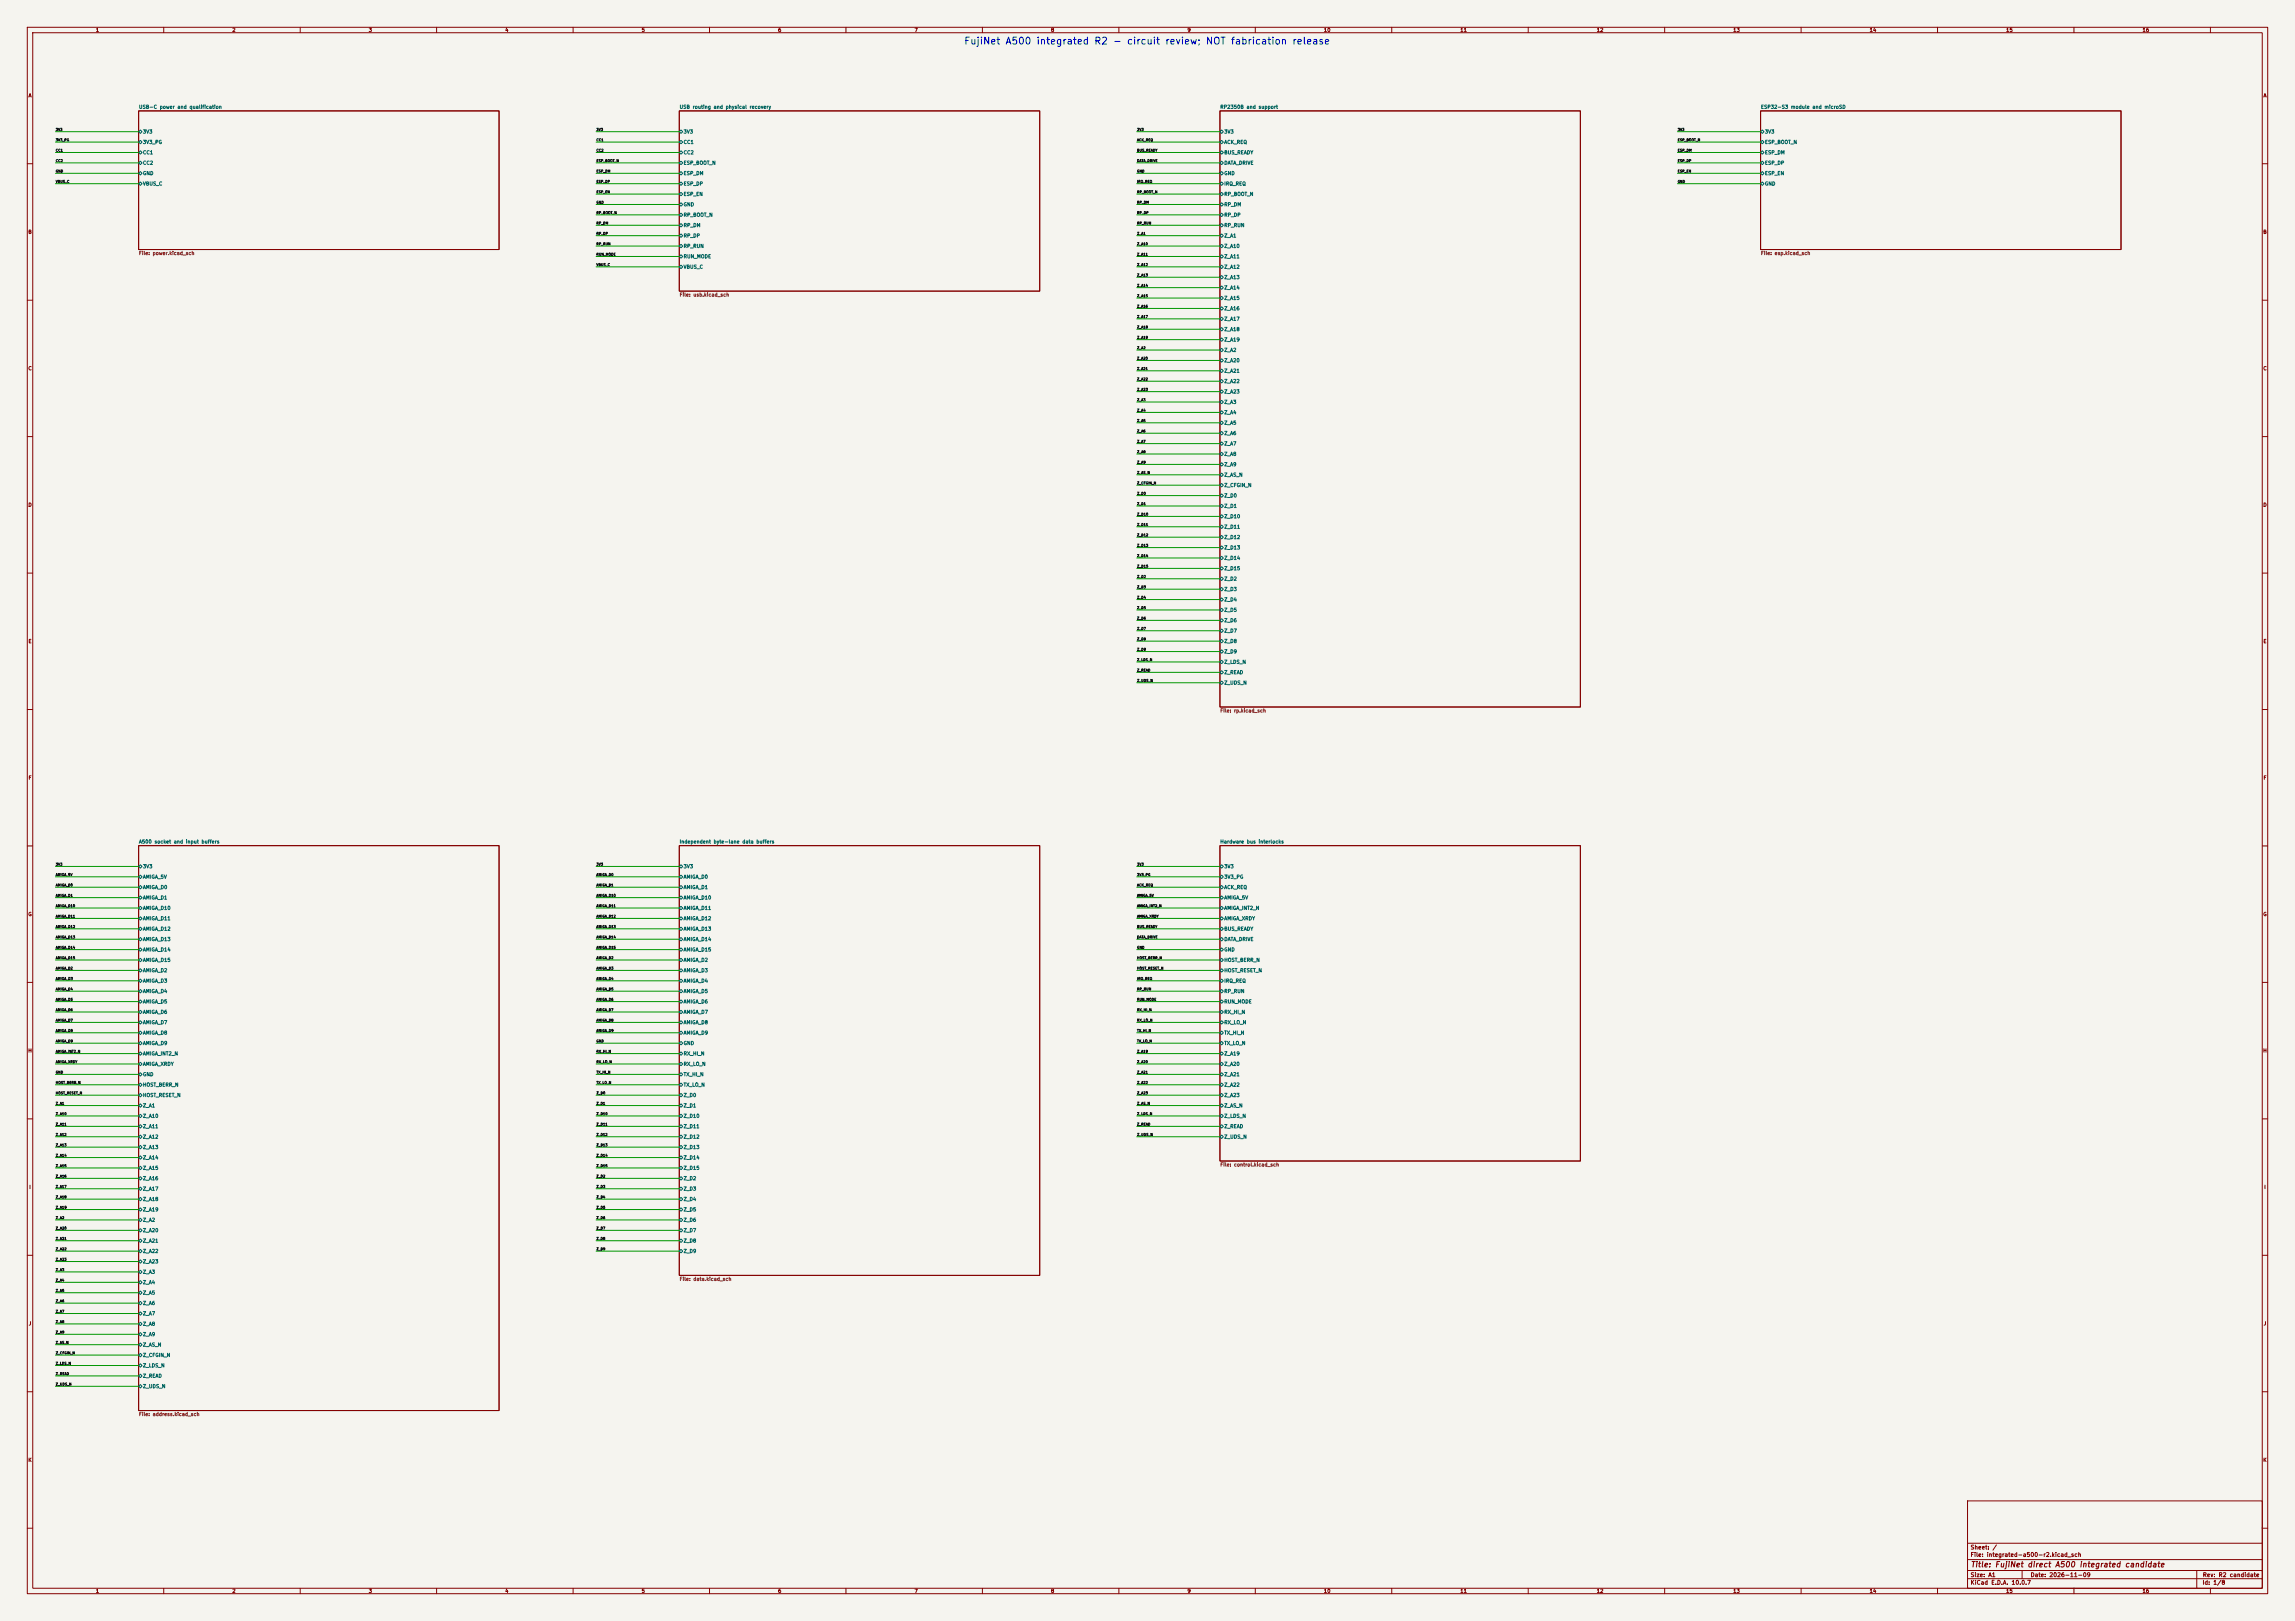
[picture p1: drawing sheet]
<svg xmlns="http://www.w3.org/2000/svg" width="841mm" height="594mm" viewBox="0 0 841 594" stroke-linecap="round" stroke-linejoin="round" font-family="sans-serif">
<defs><g id="words">
<text font-size="2.5" fill="#0000c2" x="353.1" y="16.9">FujiNet A500 integrated R2 - circuit review; NOT fabrication release</text>
<text font-size="2" fill="#840000" x="722" y="574.8">Title: FujiNet direct A500 integrated candidate</text>
<g font-size="1.5" fill="#840000">
<text x="721.9" y="568.1">Sheet: /</text>
<text x="721.9" y="570.8">File: integrated-a500-r2.kicad_sch</text>
<text x="721.9" y="581">KiCad E.D.A. 10.0.7</text>
<text x="721.9" y="578.2">Size: A1</text>
<text x="743.9" y="578.2">Date: 2026-11-09</text>
<text x="806.9" y="581">Id: 1/8</text>
<text x="807" y="578.2">Rev: R2 candidate</text>
</g>
<g font-size="1.3" fill="#840000">
<text x="35" y="12">1</text>
<text x="85" y="12">2</text>
<text x="135" y="12">3</text>
<text x="185" y="12">4</text>
<text x="235" y="12">5</text>
<text x="285" y="12">6</text>
<text x="335" y="12">7</text>
<text x="385" y="12">8</text>
<text x="435" y="12">9</text>
<text x="485" y="12">10</text>
<text x="535" y="12">11</text>
<text x="585" y="12">12</text>
<text x="635" y="12">13</text>
<text x="685" y="12">14</text>
<text x="735" y="12">15</text>
<text x="785" y="12">16</text>
<text x="10.3" y="36">A</text>
<text x="829.3" y="36">A</text>
<text x="10.2" y="86">B</text>
<text x="829.2" y="86">B</text>
<text x="10.2" y="136">C</text>
<text x="829.2" y="136">C</text>
<text x="10.2" y="186">D</text>
<text x="829.2" y="186">D</text>
<text x="10.3" y="236">E</text>
<text x="829.3" y="236">E</text>
<text x="10.3" y="286">F</text>
<text x="829.3" y="286">F</text>
<text x="10.2" y="336">G</text>
<text x="829.2" y="336">G</text>
<text x="10.2" y="386">H</text>
<text x="829.2" y="386">H</text>
<text x="10.6" y="436">I</text>
<text x="829.6" y="436">I</text>
<text x="10.4" y="486">J</text>
<text x="829.4" y="486">J</text>
<text x="10.2" y="536">K</text>
<text x="829.2" y="536">K</text>
<text x="35" y="584">1</text>
<text x="85" y="584">2</text>
<text x="135" y="584">3</text>
<text x="185" y="584">4</text>
<text x="235" y="584">5</text>
<text x="285" y="584">6</text>
<text x="335" y="584">7</text>
<text x="385" y="584">8</text>
<text x="435" y="584">9</text>
<text x="485" y="584">10</text>
<text x="535" y="584">11</text>
<text x="585" y="584">12</text>
<text x="635" y="584">13</text>
<text x="685" y="584">14</text>
<text x="735" y="584">15</text>
<text x="785" y="584">16</text>
</g>
<g font-size="1.3" fill="#006464">
<text x="50.8" y="40.1">USB-C power and qualification</text>
<text x="248.9" y="40.1">USB routing and physical recovery</text>
<text x="447" y="40.1">RP2350B and support</text>
<text x="645.1" y="40.1">ESP32-S3 module and microSD</text>
<text x="52.2" y="49.2">3V3</text>
<text x="52.2" y="53">3V3_PG</text>
<text x="250.4" y="49.2">3V3</text>
<text x="250.4" y="53">CC1</text>
<text x="448.5" y="49.2">3V3</text>
<text x="448.5" y="53">ACK_REQ</text>
<text x="646.6" y="49.2">3V3</text>
<text x="646.6" y="53">ESP_BOOT_N</text>
<text x="52.2" y="56.8">CC1</text>
<text x="250.4" y="56.8">CC2</text>
<text x="448.5" y="56.8">BUS_READY</text>
<text x="646.6" y="56.8">ESP_DM</text>
<text x="52.2" y="60.7">CC2</text>
<text x="52.2" y="64.5">GND</text>
<text x="250.4" y="60.7">ESP_BOOT_N</text>
<text x="250.4" y="64.5">ESP_DM</text>
<text x="448.5" y="60.7">DATA_DRIVE</text>
<text x="448.5" y="64.5">GND</text>
<text x="646.6" y="60.7">ESP_DP</text>
<text x="646.6" y="64.5">ESP_EN</text>
<text x="52.2" y="68.3">VBUS_C</text>
<text x="250.4" y="68.3">ESP_DP</text>
<text x="448.5" y="68.3">IRQ_REQ</text>
<text x="646.6" y="68.3">GND</text>
<text x="250.4" y="72.1">ESP_EN</text>
<text x="250.4" y="75.9">GND</text>
<text x="448.5" y="72.1">RP_BOOT_N</text>
<text x="448.5" y="75.9">RP_DM</text>
<text x="250.4" y="79.7">RP_BOOT_N</text>
<text x="250.4" y="83.5">RP_DM</text>
<text x="448.5" y="79.7">RP_DP</text>
<text x="448.5" y="83.5">RP_RUN</text>
<text x="250.4" y="87.3">RP_DP</text>
<text x="448.5" y="87.3">Z_A1</text>
<text x="250.4" y="91.1">RP_RUN</text>
<text x="250.4" y="94.9">RUN_MODE</text>
<text x="448.5" y="91.1">Z_A10</text>
<text x="448.5" y="94.9">Z_A11</text>
<text x="250.4" y="98.8">VBUS_C</text>
<text x="448.5" y="98.8">Z_A12</text>
<text x="448.5" y="102.6">Z_A13</text>
<text x="448.5" y="106.4">Z_A14</text>
<text x="448.5" y="110.2">Z_A15</text>
<text x="448.5" y="114">Z_A16</text>
<text x="448.5" y="117.8">Z_A17</text>
<text x="448.5" y="121.6">Z_A18</text>
<text x="448.5" y="125.4">Z_A19</text>
<text x="448.5" y="129.2">Z_A2</text>
<text x="448.5" y="133">Z_A20</text>
<text x="448.5" y="136.9">Z_A21</text>
<text x="448.5" y="140.7">Z_A22</text>
<text x="448.5" y="144.5">Z_A23</text>
<text x="448.5" y="148.3">Z_A3</text>
<text x="448.5" y="152.1">Z_A4</text>
<text x="448.5" y="155.9">Z_A5</text>
<text x="448.5" y="159.7">Z_A6</text>
<text x="448.5" y="163.5">Z_A7</text>
<text x="448.5" y="167.3">Z_A8</text>
<text x="448.5" y="171.1">Z_A9</text>
<text x="448.5" y="175">Z_AS_N</text>
<text x="448.5" y="178.8">Z_CFGIN_N</text>
<text x="448.5" y="182.6">Z_D0</text>
<text x="448.5" y="186.4">Z_D1</text>
<text x="448.5" y="190.2">Z_D10</text>
<text x="448.5" y="194">Z_D11</text>
<text x="448.5" y="197.8">Z_D12</text>
<text x="448.5" y="201.6">Z_D13</text>
<text x="448.5" y="205.4">Z_D14</text>
<text x="448.5" y="209.2">Z_D15</text>
<text x="448.5" y="213.1">Z_D2</text>
<text x="448.5" y="216.9">Z_D3</text>
<text x="448.5" y="220.7">Z_D4</text>
<text x="448.5" y="224.5">Z_D5</text>
<text x="448.5" y="228.3">Z_D6</text>
<text x="448.5" y="232.1">Z_D7</text>
<text x="448.5" y="235.9">Z_D8</text>
<text x="448.5" y="239.7">Z_D9</text>
<text x="448.5" y="243.5">Z_LDS_N</text>
<text x="448.5" y="247.3">Z_READ</text>
<text x="448.5" y="251.2">Z_UDS_N</text>
<text x="50.8" y="309.4">A500 socket and input buffers</text>
<text x="248.9" y="309.4">Independent byte-lane data buffers</text>
<text x="447" y="309.4">Hardware bus interlocks</text>
<text x="52.2" y="318.5">3V3</text>
<text x="52.2" y="322.3">AMIGA_5V</text>
<text x="250.4" y="318.5">3V3</text>
<text x="250.4" y="322.3">AMIGA_D0</text>
<text x="448.5" y="318.5">3V3</text>
<text x="448.5" y="322.3">3V3_PG</text>
<text x="52.2" y="326.1">AMIGA_D0</text>
<text x="52.2" y="329.9">AMIGA_D1</text>
<text x="250.4" y="326.1">AMIGA_D1</text>
<text x="250.4" y="329.9">AMIGA_D10</text>
<text x="448.5" y="326.1">ACK_REQ</text>
<text x="448.5" y="329.9">AMIGA_5V</text>
<text x="52.2" y="333.7">AMIGA_D10</text>
<text x="250.4" y="333.7">AMIGA_D11</text>
<text x="448.5" y="333.7">AMIGA_INT2_N</text>
<text x="52.2" y="337.5">AMIGA_D11</text>
<text x="52.2" y="341.3">AMIGA_D12</text>
<text x="250.4" y="337.5">AMIGA_D12</text>
<text x="250.4" y="341.3">AMIGA_D13</text>
<text x="448.5" y="337.5">AMIGA_XRDY</text>
<text x="448.5" y="341.3">BUS_READY</text>
<text x="52.2" y="345.1">AMIGA_D13</text>
<text x="250.4" y="345.1">AMIGA_D14</text>
<text x="448.5" y="345.1">DATA_DRIVE</text>
<text x="52.2" y="348.9">AMIGA_D14</text>
<text x="52.2" y="352.8">AMIGA_D15</text>
<text x="250.4" y="348.9">AMIGA_D15</text>
<text x="250.4" y="352.8">AMIGA_D2</text>
<text x="448.5" y="348.9">GND</text>
<text x="448.5" y="352.8">HOST_BERR_N</text>
<text x="52.2" y="356.6">AMIGA_D2</text>
<text x="250.4" y="356.6">AMIGA_D3</text>
<text x="448.5" y="356.6">HOST_RESET_N</text>
<text x="52.2" y="360.4">AMIGA_D3</text>
<text x="52.2" y="364.2">AMIGA_D4</text>
<text x="250.4" y="360.4">AMIGA_D4</text>
<text x="250.4" y="364.2">AMIGA_D5</text>
<text x="448.5" y="360.4">IRQ_REQ</text>
<text x="448.5" y="364.2">RP_RUN</text>
<text x="52.2" y="368">AMIGA_D5</text>
<text x="52.2" y="371.8">AMIGA_D6</text>
<text x="250.4" y="368">AMIGA_D6</text>
<text x="250.4" y="371.8">AMIGA_D7</text>
<text x="448.5" y="368">RUN_MODE</text>
<text x="448.5" y="371.8">RX_HI_N</text>
<text x="52.2" y="375.6">AMIGA_D7</text>
<text x="250.4" y="375.6">AMIGA_D8</text>
<text x="448.5" y="375.6">RX_LO_N</text>
<text x="52.2" y="379.4">AMIGA_D8</text>
<text x="52.2" y="383.2">AMIGA_D9</text>
<text x="250.4" y="379.4">AMIGA_D9</text>
<text x="250.4" y="383.2">GND</text>
<text x="448.5" y="379.4">TX_HI_N</text>
<text x="448.5" y="383.2">TX_LO_N</text>
<text x="52.2" y="387">AMIGA_INT2_N</text>
<text x="250.4" y="387">RX_HI_N</text>
<text x="448.5" y="387">Z_A19</text>
<text x="52.2" y="390.9">AMIGA_XRDY</text>
<text x="52.2" y="394.7">GND</text>
<text x="250.4" y="390.9">RX_LO_N</text>
<text x="250.4" y="394.7">TX_HI_N</text>
<text x="448.5" y="390.9">Z_A20</text>
<text x="448.5" y="394.7">Z_A21</text>
<text x="52.2" y="398.5">HOST_BERR_N</text>
<text x="250.4" y="398.5">TX_LO_N</text>
<text x="448.5" y="398.5">Z_A22</text>
<text x="52.2" y="402.3">HOST_RESET_N</text>
<text x="52.2" y="406.1">Z_A1</text>
<text x="250.4" y="402.3">Z_D0</text>
<text x="250.4" y="406.1">Z_D1</text>
<text x="448.5" y="402.3">Z_A23</text>
<text x="448.5" y="406.1">Z_AS_N</text>
<text x="52.2" y="409.9">Z_A10</text>
<text x="52.2" y="413.7">Z_A11</text>
<text x="250.4" y="409.9">Z_D10</text>
<text x="250.4" y="413.7">Z_D11</text>
<text x="448.5" y="409.9">Z_LDS_N</text>
<text x="448.5" y="413.7">Z_READ</text>
<text x="52.2" y="417.5">Z_A12</text>
<text x="250.4" y="417.5">Z_D12</text>
<text x="448.5" y="417.5">Z_UDS_N</text>
<text x="52.2" y="421.3">Z_A13</text>
<text x="52.2" y="425.1">Z_A14</text>
<text x="250.4" y="421.3">Z_D13</text>
<text x="250.4" y="425.1">Z_D14</text>
<text x="52.2" y="429">Z_A15</text>
<text x="250.4" y="429">Z_D15</text>
<text x="52.2" y="432.8">Z_A16</text>
<text x="52.2" y="436.6">Z_A17</text>
<text x="250.4" y="432.8">Z_D2</text>
<text x="250.4" y="436.6">Z_D3</text>
<text x="52.2" y="440.4">Z_A18</text>
<text x="250.4" y="440.4">Z_D4</text>
<text x="52.2" y="444.2">Z_A19</text>
<text x="52.2" y="448">Z_A2</text>
<text x="250.4" y="444.2">Z_D5</text>
<text x="250.4" y="448">Z_D6</text>
<text x="52.2" y="451.8">Z_A20</text>
<text x="52.2" y="455.6">Z_A21</text>
<text x="250.4" y="451.8">Z_D7</text>
<text x="250.4" y="455.6">Z_D8</text>
<text x="52.2" y="459.4">Z_A22</text>
<text x="250.4" y="459.4">Z_D9</text>
<text x="52.2" y="463.2">Z_A23</text>
<text x="52.2" y="467.1">Z_A3</text>
<text x="52.2" y="470.9">Z_A4</text>
<text x="52.2" y="474.7">Z_A5</text>
<text x="52.2" y="478.5">Z_A6</text>
<text x="52.2" y="482.3">Z_A7</text>
<text x="52.2" y="486.1">Z_A8</text>
<text x="52.2" y="489.9">Z_A9</text>
<text x="52.2" y="493.7">Z_AS_N</text>
<text x="52.2" y="497.5">Z_CFGIN_N</text>
<text x="52.2" y="501.3">Z_LDS_N</text>
<text x="52.2" y="505.2">Z_READ</text>
<text x="52.2" y="509">Z_UDS_N</text>
</g>
<g font-size="1.3" fill="#725600">
<text x="50.8" y="93.7">File: power.kicad_sch</text>
<text x="645.1" y="93.7">File: esp.kicad_sch</text>
<text x="248.9" y="109">File: usb.kicad_sch</text>
<text x="447" y="261.4">File: rp.kicad_sch</text>
<text x="447" y="427.7">File: control.kicad_sch</text>
<text x="248.9" y="469.7">File: data.kicad_sch</text>
<text x="50.8" y="519.2">File: address.kicad_sch</text>
</g>
<g font-size=".9" fill="#0f0f0f">
<text x="20.3" y="52">3V3_PG</text>
<text x="20.3" y="48.2">3V3</text>
<text x="218.5" y="48.2">3V3</text>
<text x="218.5" y="52">CC1</text>
<text x="416.6" y="52">ACK_REQ</text>
<text x="416.6" y="48.2">3V3</text>
<text x="614.7" y="52">ESP_BOOT_N</text>
<text x="614.7" y="48.2">3V3</text>
<text x="20.3" y="59.6">CC2</text>
<text x="20.3" y="55.8">CC1</text>
<text x="218.5" y="59.6">ESP_BOOT_N</text>
<text x="218.5" y="55.8">CC2</text>
<text x="416.6" y="59.6">DATA_DRIVE</text>
<text x="416.6" y="55.8">BUS_READY</text>
<text x="614.7" y="59.6">ESP_DP</text>
<text x="614.7" y="55.8">ESP_DM</text>
<text x="20.3" y="63.4">GND</text>
<text x="218.5" y="63.4">ESP_DM</text>
<text x="416.6" y="63.4">GND</text>
<text x="614.7" y="63.4">ESP_EN</text>
<text x="20.3" y="67.2">VBUS_C</text>
<text x="218.5" y="67.2">ESP_DP</text>
<text x="218.5" y="71">ESP_EN</text>
<text x="416.6" y="71">RP_BOOT_N</text>
<text x="416.6" y="67.2">IRQ_REQ</text>
<text x="614.7" y="67.2">GND</text>
<text x="218.5" y="74.8">GND</text>
<text x="416.6" y="74.8">RP_DM</text>
<text x="218.5" y="78.6">RP_BOOT_N</text>
<text x="218.5" y="82.5">RP_DM</text>
<text x="416.6" y="78.6">RP_DP</text>
<text x="416.6" y="82.5">RP_RUN</text>
<text x="218.5" y="86.3">RP_DP</text>
<text x="416.6" y="86.3">Z_A1</text>
<text x="218.5" y="90.1">RP_RUN</text>
<text x="218.5" y="93.9">RUN_MODE</text>
<text x="416.6" y="90.1">Z_A10</text>
<text x="416.6" y="93.9">Z_A11</text>
<text x="218.5" y="97.7">VBUS_C</text>
<text x="416.6" y="101.5">Z_A13</text>
<text x="416.6" y="97.7">Z_A12</text>
<text x="416.6" y="105.3">Z_A14</text>
<text x="416.6" y="112.9">Z_A16</text>
<text x="416.6" y="109.1">Z_A15</text>
<text x="416.6" y="116.7">Z_A17</text>
<text x="416.6" y="124.4">Z_A19</text>
<text x="416.6" y="120.6">Z_A18</text>
<text x="416.6" y="132">Z_A20</text>
<text x="416.6" y="128.2">Z_A2</text>
<text x="416.6" y="135.8">Z_A21</text>
<text x="416.6" y="139.6">Z_A22</text>
<text x="416.6" y="143.4">Z_A23</text>
<text x="416.6" y="147.2">Z_A3</text>
<text x="416.6" y="154.8">Z_A5</text>
<text x="416.6" y="151">Z_A4</text>
<text x="416.6" y="158.7">Z_A6</text>
<text x="416.6" y="166.3">Z_A8</text>
<text x="416.6" y="162.5">Z_A7</text>
<text x="416.6" y="173.9">Z_AS_N</text>
<text x="416.6" y="170.1">Z_A9</text>
<text x="416.6" y="177.7">Z_CFGIN_N</text>
<text x="416.6" y="185.3">Z_D1</text>
<text x="416.6" y="181.5">Z_D0</text>
<text x="416.6" y="189.1">Z_D10</text>
<text x="416.6" y="192.9">Z_D11</text>
<text x="416.6" y="196.8">Z_D12</text>
<text x="416.6" y="200.6">Z_D13</text>
<text x="416.6" y="208.2">Z_D15</text>
<text x="416.6" y="204.4">Z_D14</text>
<text x="416.6" y="212">Z_D2</text>
<text x="416.6" y="215.8">Z_D3</text>
<text x="416.6" y="219.6">Z_D4</text>
<text x="416.6" y="223.4">Z_D5</text>
<text x="416.6" y="227.2">Z_D6</text>
<text x="416.6" y="231">Z_D7</text>
<text x="416.6" y="238.7">Z_D9</text>
<text x="416.6" y="234.9">Z_D8</text>
<text x="416.6" y="242.5">Z_LDS_N</text>
<text x="416.6" y="250.1">Z_UDS_N</text>
<text x="416.6" y="246.3">Z_READ</text>
<text x="20.3" y="317.4">3V3</text>
<text x="218.5" y="317.4">3V3</text>
<text x="416.6" y="317.4">3V3</text>
<text x="20.3" y="321.2">AMIGA_5V</text>
<text x="218.5" y="321.2">AMIGA_D0</text>
<text x="416.6" y="321.2">3V3_PG</text>
<text x="20.3" y="325">AMIGA_D0</text>
<text x="20.3" y="328.8">AMIGA_D1</text>
<text x="218.5" y="328.8">AMIGA_D10</text>
<text x="218.5" y="325">AMIGA_D1</text>
<text x="416.6" y="325">ACK_REQ</text>
<text x="416.6" y="328.8">AMIGA_5V</text>
<text x="20.3" y="332.6">AMIGA_D10</text>
<text x="218.5" y="332.6">AMIGA_D11</text>
<text x="416.6" y="332.6">AMIGA_INT2_N</text>
<text x="20.3" y="340.3">AMIGA_D12</text>
<text x="20.3" y="336.5">AMIGA_D11</text>
<text x="218.5" y="336.5">AMIGA_D12</text>
<text x="218.5" y="340.3">AMIGA_D13</text>
<text x="416.6" y="340.3">BUS_READY</text>
<text x="416.6" y="336.5">AMIGA_XRDY</text>
<text x="20.3" y="344.1">AMIGA_D13</text>
<text x="20.3" y="347.9">AMIGA_D14</text>
<text x="218.5" y="344.1">AMIGA_D14</text>
<text x="218.5" y="347.9">AMIGA_D15</text>
<text x="416.6" y="344.1">DATA_DRIVE</text>
<text x="416.6" y="347.9">GND</text>
<text x="20.3" y="351.7">AMIGA_D15</text>
<text x="218.5" y="351.7">AMIGA_D2</text>
<text x="416.6" y="351.7">HOST_BERR_N</text>
<text x="20.3" y="355.5">AMIGA_D2</text>
<text x="20.3" y="359.3">AMIGA_D3</text>
<text x="218.5" y="355.5">AMIGA_D3</text>
<text x="218.5" y="359.3">AMIGA_D4</text>
<text x="416.6" y="359.3">IRQ_REQ</text>
<text x="416.6" y="355.5">HOST_RESET_N</text>
<text x="20.3" y="363.1">AMIGA_D4</text>
<text x="218.5" y="363.1">AMIGA_D5</text>
<text x="416.6" y="363.1">RP_RUN</text>
<text x="20.3" y="370.7">AMIGA_D6</text>
<text x="20.3" y="366.9">AMIGA_D5</text>
<text x="218.5" y="370.7">AMIGA_D7</text>
<text x="218.5" y="366.9">AMIGA_D6</text>
<text x="416.6" y="370.7">RX_HI_N</text>
<text x="416.6" y="366.9">RUN_MODE</text>
<text x="20.3" y="374.6">AMIGA_D7</text>
<text x="218.5" y="374.6">AMIGA_D8</text>
<text x="416.6" y="374.6">RX_LO_N</text>
<text x="20.3" y="378.4">AMIGA_D8</text>
<text x="20.3" y="382.2">AMIGA_D9</text>
<text x="218.5" y="378.4">AMIGA_D9</text>
<text x="218.5" y="382.2">GND</text>
<text x="416.6" y="378.4">TX_HI_N</text>
<text x="416.6" y="382.2">TX_LO_N</text>
<text x="20.3" y="389.8">AMIGA_XRDY</text>
<text x="20.3" y="386">AMIGA_INT2_N</text>
<text x="218.5" y="389.8">RX_LO_N</text>
<text x="218.5" y="386">RX_HI_N</text>
<text x="416.6" y="389.8">Z_A20</text>
<text x="416.6" y="386">Z_A19</text>
<text x="20.3" y="393.6">GND</text>
<text x="218.5" y="393.6">TX_HI_N</text>
<text x="416.6" y="393.6">Z_A21</text>
<text x="20.3" y="397.4">HOST_BERR_N</text>
<text x="20.3" y="401.2">HOST_RESET_N</text>
<text x="218.5" y="397.4">TX_LO_N</text>
<text x="218.5" y="401.2">Z_D0</text>
<text x="416.6" y="397.4">Z_A22</text>
<text x="416.6" y="401.2">Z_A23</text>
<text x="20.3" y="405">Z_A1</text>
<text x="218.5" y="405">Z_D1</text>
<text x="416.6" y="405">Z_AS_N</text>
<text x="20.3" y="412.7">Z_A11</text>
<text x="20.3" y="408.8">Z_A10</text>
<text x="218.5" y="412.7">Z_D11</text>
<text x="218.5" y="408.8">Z_D10</text>
<text x="416.6" y="412.7">Z_READ</text>
<text x="416.6" y="408.8">Z_LDS_N</text>
<text x="20.3" y="416.5">Z_A12</text>
<text x="218.5" y="416.5">Z_D12</text>
<text x="416.6" y="416.5">Z_UDS_N</text>
<text x="20.3" y="420.3">Z_A13</text>
<text x="20.3" y="424.1">Z_A14</text>
<text x="218.5" y="420.3">Z_D13</text>
<text x="218.5" y="424.1">Z_D14</text>
<text x="20.3" y="431.7">Z_A16</text>
<text x="20.3" y="427.9">Z_A15</text>
<text x="218.5" y="431.7">Z_D2</text>
<text x="218.5" y="427.9">Z_D15</text>
<text x="20.3" y="435.5">Z_A17</text>
<text x="218.5" y="435.5">Z_D3</text>
<text x="20.3" y="439.3">Z_A18</text>
<text x="20.3" y="443.1">Z_A19</text>
<text x="218.5" y="439.3">Z_D4</text>
<text x="218.5" y="443.1">Z_D5</text>
<text x="20.3" y="446.9">Z_A2</text>
<text x="218.5" y="446.9">Z_D6</text>
<text x="20.3" y="450.8">Z_A20</text>
<text x="20.3" y="454.6">Z_A21</text>
<text x="218.5" y="450.8">Z_D7</text>
<text x="218.5" y="454.6">Z_D8</text>
<text x="20.3" y="458.4">Z_A22</text>
<text x="218.5" y="458.4">Z_D9</text>
<text x="20.3" y="462.2">Z_A23</text>
<text x="20.3" y="466">Z_A3</text>
<text x="20.3" y="469.8">Z_A4</text>
<text x="20.3" y="473.6">Z_A5</text>
<text x="20.3" y="477.4">Z_A6</text>
<text x="20.3" y="485">Z_A8</text>
<text x="20.3" y="481.2">Z_A7</text>
<text x="20.3" y="488.9">Z_A9</text>
<text x="20.3" y="492.7">Z_AS_N</text>
<text x="20.3" y="496.5">Z_CFGIN_N</text>
<text x="20.3" y="500.3">Z_LDS_N</text>
<text x="20.3" y="507.9">Z_UDS_N</text>
<text x="20.3" y="504.1">Z_READ</text>
</g>
</g></defs>
<path d="M0 0h841v594h-841z" fill="#f5f4ef" stroke="#f5f4ef" stroke-width=".37"/>
<g fill="none" stroke="#840000" stroke-width=".37">
<path d="M10 10h821v574h-821zM12 12h817v570h-817zM60 10v2M110 10v2M160 10v2M210 10v2M260 10v2M310 10v2M360 10v2M410 10v2M460 10v2M510 10v2"/>
<path d="M560 10v2M610 10v2M660 10v2M710 10v2M760 10v2M810 10v2M10 60h2M50.8 40.6h132.1v50.8h-132.1zM248.9 40.6h132.1v66.1h-132.1zM447 40.6h132.1v218.5h-132.1zM645.2 40.6h132v50.8h-132zM829 60h2"/>
<path d="M10 110h2M829 110h2M10 160h2M829 160h2M10 210h2M829 210h2M10 260h2M829 260h2M10 310h2M50.8 309.9h132.1v207h-132.1zM248.9 309.9h132.1v157.5h-132.1zM447 309.9h132.1v115.5h-132.1z"/>
<path d="M829 310h2M10 360h2M829 360h2M10 410h2M829 410h2M10 460h2M829 460h2M10 510h2M829 510h2M10 560h2M721 550h108v32h-108zM829 560h2"/>
<path d="M721 578.5h108M721 575.5h108M721 571.5h108M721 565.5h108M741 575.5v3M805 575.5v6.5M60 582v2M110 582v2M160 582v2M210 582v2M260 582v2M310 582v2"/>
<path d="M360 582v2M410 582v2M460 582v2M510 582v2M560 582v2M610 582v2M660 582v2M710 582v2M760 582v2M810 582v2"/>
</g>
<g fill="none" stroke="#006464" stroke-width=".37">
<path d="M50.8 52.1l.6-.7 .7 .7-.7 .6zM51.4 47.6l.7 .7-.7 .6-.6-.6zM51.4 55.2l.7 .7-.7 .6-.6-.6zM51.4 59.1l.7 .6-.7 .6-.6-.6zM248.9 52.1l.7-.7 .6 .7-.6 .6zM249.6 47.6l.6 .7-.6 .6-.7-.6zM249.6 55.2l.6 .7-.6 .6-.7-.6zM249.6 59.1l.6 .6-.6 .6-.7-.6zM447 52.1l.7-.7 .6 .7-.6 .6zM447.7 47.6l.6 .7-.6 .6-.7-.6zM447.7 55.2l.6 .7-.6 .6-.7-.6zM447.7 59.1l.6 .6-.6 .6-.7-.6z"/>
<path d="M645.2 52.1l.6-.7 .6 .7-.6 .6zM645.8 47.6l.6 .7-.6 .6-.6-.6zM645.8 55.2l.6 .7-.6 .6-.6-.6zM645.8 59.1l.6 .6-.6 .6-.6-.6zM50.8 63.5l.6-.6 .7 .6-.7 .6zM51.4 66.7l.7 .6-.7 .6-.6-.6zM248.9 63.5l.7-.6 .6 .6-.6 .6zM248.9 74.9l.7-.6 .6 .6-.6 .7zM249.6 66.7l.6 .6-.6 .6-.7-.6zM249.6 70.5l.6 .6-.6 .7-.7-.7zM249.6 78.1l.6 .6-.6 .7-.7-.7zM447 63.5l.7-.6 .6 .6-.6 .6z"/>
<path d="M447 71.1l.7-.6 .6 .6-.6 .7zM447 74.9l.7-.6 .6 .6-.6 .7zM447.7 66.7l.6 .6-.6 .6-.7-.6zM447.7 78.1l.6 .6-.6 .7-.7-.7zM645.2 63.5l.6-.6 .6 .6-.6 .6zM645.8 66.7l.6 .6-.6 .6-.6-.6zM248.9 90.2l.7-.7 .6 .7-.6 .6zM248.9 94l.7-.7 .6 .7-.6 .6zM249.6 81.9l.6 .6-.6 .7-.7-.7zM249.6 85.7l.6 .7-.6 .6-.7-.6zM249.6 97.2l.6 .6-.6 .6-.7-.6zM447 82.5l.7-.6 .6 .6-.6 .7z"/>
<path d="M447 86.4l.7-.7 .6 .7-.6 .6zM447 90.2l.7-.7 .6 .7-.6 .6zM447 94l.7-.7 .6 .7-.6 .6zM447 97.8l.7-.6 .6 .6-.6 .6zM447 101.6l.7-.6 .6 .6-.6 .6zM447 105.4l.7-.6 .6 .6-.6 .6zM447 109.2l.7-.6 .6 .6-.6 .7zM447 113l.7-.6 .6 .6-.6 .7zM447 116.8l.7-.6 .6 .6-.6 .7zM447 120.6l.7-.6 .6 .6-.6 .7zM447 124.5l.7-.7 .6 .7-.6 .6zM447 128.3l.7-.7 .6 .7-.6 .6z"/>
<path d="M447 132.1l.7-.7 .6 .7-.6 .6zM447 135.9l.7-.6 .6 .6-.6 .6zM447 139.7l.7-.6 .6 .6-.6 .6zM447 143.5l.7-.6 .6 .6-.6 .6zM447 147.3l.7-.6 .6 .6-.6 .7zM447 151.1l.7-.6 .6 .6-.6 .7zM447 154.9l.7-.6 .6 .6-.6 .7zM447 158.7l.7-.6 .6 .6-.6 .7zM447 162.6l.7-.7 .6 .7-.6 .6zM447 166.4l.7-.7 .6 .7-.6 .6zM447 170.2l.7-.7 .6 .7-.6 .6zM447 174l.7-.6 .6 .6-.6 .6z"/>
<path d="M447 177.8l.7-.6 .6 .6-.6 .6zM447 181.6l.7-.6 .6 .6-.6 .6zM447 185.4l.7-.6 .6 .6-.6 .7zM447 189.2l.7-.6 .6 .6-.6 .7zM447 193l.7-.6 .6 .6-.6 .7zM447 196.8l.7-.6 .6 .6-.6 .7zM447 200.7l.7-.7 .6 .7-.6 .6zM447 204.5l.7-.7 .6 .7-.6 .6zM447 208.3l.7-.7 .6 .7-.6 .6zM447 212.1l.7-.6 .6 .6-.6 .6zM447 215.9l.7-.6 .6 .6-.6 .6zM447 219.7l.7-.6 .6 .6-.6 .6z"/>
<path d="M447 223.5l.7-.6 .6 .6-.6 .7zM447 227.3l.7-.6 .6 .6-.6 .7zM447 231.1l.7-.6 .6 .6-.6 .7zM447 234.9l.7-.6 .6 .6-.6 .7zM447 238.8l.7-.7 .6 .7-.6 .6zM447 242.6l.7-.7 .6 .7-.6 .6zM447 246.4l.7-.7 .6 .7-.6 .6zM447 250.2l.7-.6 .6 .6-.6 .6zM50.8 317.5l.6-.6 .7 .6-.7 .6zM248.9 317.5l.7-.6 .6 .6-.6 .6zM447 317.5l.7-.6 .6 .6-.6 .6zM50.8 321.3l.6-.6 .7 .6-.7 .6z"/>
<path d="M50.8 325.1l.6-.6 .7 .6-.7 .7zM50.8 328.9l.6-.6 .7 .6-.7 .7zM50.8 332.7l.6-.6 .7 .6-.7 .7zM50.8 336.5l.6-.6 .7 .6-.7 .7zM248.9 321.3l.7-.6 .6 .6-.6 .6zM248.9 325.1l.7-.6 .6 .6-.6 .7zM248.9 328.9l.7-.6 .6 .6-.6 .7zM248.9 332.7l.7-.6 .6 .6-.6 .7zM248.9 336.5l.7-.6 .6 .6-.6 .7zM447 321.3l.7-.6 .6 .6-.6 .6zM447 325.1l.7-.6 .6 .6-.6 .7zM447 328.9l.7-.6 .6 .6-.6 .7z"/>
<path d="M447 332.7l.7-.6 .6 .6-.6 .7zM447 336.5l.7-.6 .6 .6-.6 .7zM50.8 340.4l.6-.7 .7 .7-.7 .6zM50.8 344.2l.6-.7 .7 .7-.7 .6zM50.8 351.8l.6-.6 .7 .6-.7 .6zM50.8 355.6l.6-.6 .7 .6-.7 .6zM51.4 347.3l.7 .7-.7 .6-.6-.6zM51.4 358.8l.7 .6-.7 .6-.6-.6zM248.9 340.4l.7-.7 .6 .7-.6 .6zM248.9 344.2l.7-.7 .6 .7-.6 .6zM248.9 351.8l.7-.6 .6 .6-.6 .6zM248.9 355.6l.7-.6 .6 .6-.6 .6z"/>
<path d="M249.6 347.3l.6 .7-.6 .6-.7-.6zM249.6 358.8l.6 .6-.6 .6-.7-.6zM447 340.4l.7-.7 .6 .7-.6 .6zM447 344.2l.7-.7 .6 .7-.6 .6zM447 348l.7-.7 .6 .7-.6 .6zM447 351.8l.7-.6 .6 .6-.6 .6zM447 355.6l.7-.6 .6 .6-.6 .6zM447 359.4l.7-.6 .6 .6-.6 .6zM50.8 363.2l.6-.6 .7 .6-.7 .7zM50.8 367l.6-.6 .7 .6-.7 .7zM50.8 374.6l.6-.6 .7 .6-.7 .7zM50.8 378.5l.6-.7 .7 .7-.7 .6z"/>
<path d="M51.4 370.2l.7 .6-.7 .7-.6-.7zM248.9 363.2l.7-.6 .6 .6-.6 .7zM248.9 367l.7-.6 .6 .6-.6 .7zM248.9 374.6l.7-.6 .6 .6-.6 .7zM248.9 378.5l.7-.7 .6 .7-.6 .6zM249.6 370.2l.6 .6-.6 .7-.7-.7zM447 363.2l.7-.6 .6 .6-.6 .7zM447 367l.7-.6 .6 .6-.6 .7zM447 370.8l.7-.6 .6 .6-.6 .7zM447 374.6l.7-.6 .6 .6-.6 .7zM447 378.5l.7-.7 .6 .7-.6 .6zM50.8 386.1l.6-.7 .7 .7-.7 .6z"/>
<path d="M50.8 389.9l.6-.6 .7 .6-.7 .6zM50.8 397.5l.6-.6 .7 .6-.7 .6zM51.4 381.6l.7 .7-.7 .6-.6-.6zM51.4 393.1l.7 .6-.7 .6-.6-.6zM248.9 386.1l.7-.7 .6 .7-.6 .6zM248.9 389.9l.7-.6 .6 .6-.6 .6zM248.9 397.5l.7-.6 .6 .6-.6 .6zM249.6 381.6l.6 .7-.6 .6-.7-.6zM249.6 393.1l.6 .6-.6 .6-.7-.6zM447 382.3l.7-.7 .6 .7-.6 .6zM447 386.1l.7-.7 .6 .7-.6 .6zM447 389.9l.7-.6 .6 .6-.6 .6z"/>
<path d="M447 393.7l.7-.6 .6 .6-.6 .6zM447 397.5l.7-.6 .6 .6-.6 .6zM50.8 401.3l.6-.6 .7 .6-.7 .7zM50.8 408.9l.6-.6 .7 .6-.7 .7zM50.8 412.7l.6-.6 .7 .6-.7 .7zM51.4 404.5l.7 .6-.7 .7-.6-.7zM51.4 415.9l.7 .7-.7 .6-.6-.6zM248.9 401.3l.7-.6 .6 .6-.6 .7zM248.9 408.9l.7-.6 .6 .6-.6 .7zM248.9 412.7l.7-.6 .6 .6-.6 .7zM249.6 404.5l.6 .6-.6 .7-.7-.7zM249.6 415.9l.6 .7-.6 .6-.7-.6z"/>
<path d="M447 401.3l.7-.6 .6 .6-.6 .7zM447 405.1l.7-.6 .6 .6-.6 .7zM447 408.9l.7-.6 .6 .6-.6 .7zM447 412.7l.7-.6 .6 .6-.6 .7zM447 416.6l.7-.7 .6 .7-.6 .6zM50.8 420.4l.6-.7 .7 .7-.7 .6zM50.8 424.2l.6-.7 .7 .7-.7 .6zM50.8 431.8l.6-.6 .7 .6-.7 .6zM50.8 435.6l.6-.6 .7 .6-.7 .6zM51.4 427.4l.7 .6-.7 .6-.6-.6zM51.4 438.8l.7 .6-.7 .7-.6-.7zM248.9 420.4l.7-.7 .6 .7-.6 .6z"/>
<path d="M248.9 424.2l.7-.7 .6 .7-.6 .6zM248.9 431.8l.7-.6 .6 .6-.6 .6zM248.9 435.6l.7-.6 .6 .6-.6 .6zM249.6 427.4l.6 .6-.6 .6-.7-.6zM249.6 438.8l.6 .6-.6 .7-.7-.7zM50.8 443.2l.6-.6 .7 .6-.7 .7zM50.8 447l.6-.6 .7 .6-.7 .7zM50.8 454.7l.6-.7 .7 .7-.7 .6zM50.8 458.5l.6-.7 .7 .7-.7 .6zM51.4 450.2l.7 .6-.7 .7-.6-.7zM248.9 443.2l.7-.6 .6 .6-.6 .7zM248.9 447l.7-.6 .6 .6-.6 .7z"/>
<path d="M248.9 454.7l.7-.7 .6 .7-.6 .6zM248.9 458.5l.7-.7 .6 .7-.6 .6zM249.6 450.2l.6 .6-.6 .7-.7-.7zM50.8 462.3l.6-.7 .7 .7-.7 .6zM50.8 466.1l.6-.6 .7 .6-.7 .6zM50.8 469.9l.6-.6 .7 .6-.7 .6zM50.8 473.7l.6-.6 .7 .6-.7 .6zM50.8 477.5l.6-.6 .7 .6-.7 .7zM50.8 481.3l.6-.6 .7 .6-.7 .7zM50.8 485.1l.6-.6 .7 .6-.7 .7zM50.8 488.9l.6-.6 .7 .6-.7 .7zM50.8 492.8l.6-.7 .7 .7-.7 .6z"/>
<path d="M50.8 496.6l.6-.7 .7 .7-.7 .6zM50.8 500.4l.6-.7 .7 .7-.7 .6zM50.8 504.2l.6-.6 .7 .6-.7 .6zM50.8 508l.6-.6 .7 .6-.7 .6z"/>
</g>
<g fill="none" stroke="#009600" stroke-width=".37">
<path d="M20.3 52.1h30.5M20.3 55.9h30.5M20.3 48.3h30.5M20.3 59.7h30.5M218.4 52.1h30.5M218.4 55.9h30.5M218.4 48.3h30.5M218.4 59.7h30.5M416.6 52.1h30.4M416.6 55.9h30.4M416.6 48.3h30.4M416.6 59.7h30.4"/>
<path d="M614.7 52.1h30.5M614.7 55.9h30.5M614.7 48.3h30.5M614.7 59.7h30.5M20.3 67.3h30.5M20.3 63.5h30.5M218.4 67.3h30.5M218.4 63.5h30.5M218.4 74.9h30.5M218.4 71.1h30.5M218.4 78.7h30.5M416.6 67.3h30.4"/>
<path d="M416.6 63.5h30.4M416.6 74.9h30.4M416.6 71.1h30.4M416.6 78.7h30.4M614.7 67.3h30.5M614.7 63.5h30.5M218.4 94h30.5M218.4 90.2h30.5M218.4 86.4h30.5M218.4 82.5h30.5M218.4 97.8h30.5M416.6 94h30.4"/>
<path d="M416.6 90.2h30.4M416.6 86.4h30.4M416.6 82.5h30.4M416.6 97.8h30.4M416.6 101.6h30.4M416.6 105.4h30.4M416.6 116.8h30.4M416.6 113h30.4M416.6 109.2h30.4M416.6 124.5h30.4M416.6 128.3h30.4M416.6 132.1h30.4"/>
<path d="M416.6 135.9h30.4M416.6 139.7h30.4M416.6 120.6h30.4M416.6 143.5h30.4M416.6 147.3h30.4M416.6 151.1h30.4M416.6 154.9h30.4M416.6 158.7h30.4M416.6 174h30.4M416.6 177.8h30.4M416.6 170.2h30.4M416.6 166.4h30.4"/>
<path d="M416.6 162.6h30.4M416.6 196.8h30.4M416.6 193h30.4M416.6 189.2h30.4M416.6 185.4h30.4M416.6 181.6h30.4M416.6 219.7h30.4M416.6 215.9h30.4M416.6 212.1h30.4M416.6 208.3h30.4M416.6 204.5h30.4M416.6 200.7h30.4"/>
<path d="M416.6 223.5h30.4M416.6 227.3h30.4M416.6 231.1h30.4M416.6 234.9h30.4M416.6 238.8h30.4M416.6 250.2h30.4M416.6 246.4h30.4M416.6 242.6h30.4M20.3 317.5h30.5M218.4 317.5h30.5M416.6 317.5h30.4M20.3 336.5h30.5"/>
<path d="M20.3 332.7h30.5M20.3 328.9h30.5M20.3 325.1h30.5M20.3 321.3h30.5M218.4 336.5h30.5M218.4 332.7h30.5M218.4 328.9h30.5M218.4 325.1h30.5M218.4 321.3h30.5M416.6 336.5h30.4M416.6 332.7h30.4M416.6 328.9h30.4"/>
<path d="M416.6 325.1h30.4M416.6 321.3h30.4M20.3 340.4h30.5M20.3 344.2h30.5M20.3 359.4h30.5M20.3 355.6h30.5M20.3 351.8h30.5M20.3 348h30.5M218.4 340.4h30.5M218.4 344.2h30.5M218.4 359.4h30.5M218.4 355.6h30.5"/>
<path d="M218.4 351.8h30.5M218.4 348h30.5M416.6 340.4h30.4M416.6 344.2h30.4M416.6 359.4h30.4M416.6 355.6h30.4M416.6 351.8h30.4M416.6 348h30.4M20.3 374.6h30.5M20.3 370.8h30.5M20.3 378.5h30.5M20.3 367h30.5"/>
<path d="M20.3 363.2h30.5M218.4 374.6h30.5M218.4 370.8h30.5M218.4 378.5h30.5M218.4 367h30.5M218.4 363.2h30.5M416.6 374.6h30.4M416.6 370.8h30.4M416.6 378.5h30.4M416.6 367h30.4M416.6 363.2h30.4M20.3 393.7h30.5"/>
<path d="M20.3 397.5h30.5M20.3 386.1h30.5M20.3 382.3h30.5M20.3 389.9h30.5M218.4 393.7h30.5M218.4 397.5h30.5M218.4 386.1h30.5M218.4 382.3h30.5M218.4 389.9h30.5M416.6 393.7h30.4M416.6 397.5h30.4M416.6 386.1h30.4"/>
<path d="M416.6 382.3h30.4M416.6 389.9h30.4M20.3 416.6h30.5M20.3 412.7h30.5M20.3 408.9h30.5M20.3 405.1h30.5M20.3 401.3h30.5M218.4 416.6h30.5M218.4 412.7h30.5M218.4 408.9h30.5M218.4 405.1h30.5M218.4 401.3h30.5"/>
<path d="M416.6 416.6h30.4M416.6 412.7h30.4M416.6 408.9h30.4M416.6 405.1h30.4M416.6 401.3h30.4M20.3 439.4h30.5M20.3 435.6h30.5M20.3 431.8h30.5M20.3 428h30.5M20.3 424.2h30.5M20.3 420.4h30.5M218.4 439.4h30.5"/>
<path d="M218.4 435.6h30.5M218.4 431.8h30.5M218.4 428h30.5M218.4 424.2h30.5M218.4 420.4h30.5M20.3 443.2h30.5M20.3 458.5h30.5M20.3 454.7h30.5M20.3 450.8h30.5M20.3 447h30.5M218.4 443.2h30.5M218.4 458.5h30.5"/>
<path d="M218.4 454.7h30.5M218.4 450.8h30.5M218.4 447h30.5M20.3 473.7h30.5M20.3 469.9h30.5M20.3 466.1h30.5M20.3 462.3h30.5M20.3 477.5h30.5M20.3 488.9h30.5M20.3 496.6h30.5M20.3 492.8h30.5M20.3 485.1h30.5"/>
<path d="M20.3 481.3h30.5M20.3 508h30.5M20.3 504.2h30.5M20.3 500.4h30.5"/>
</g>
<use href="#words"/>
</svg>
